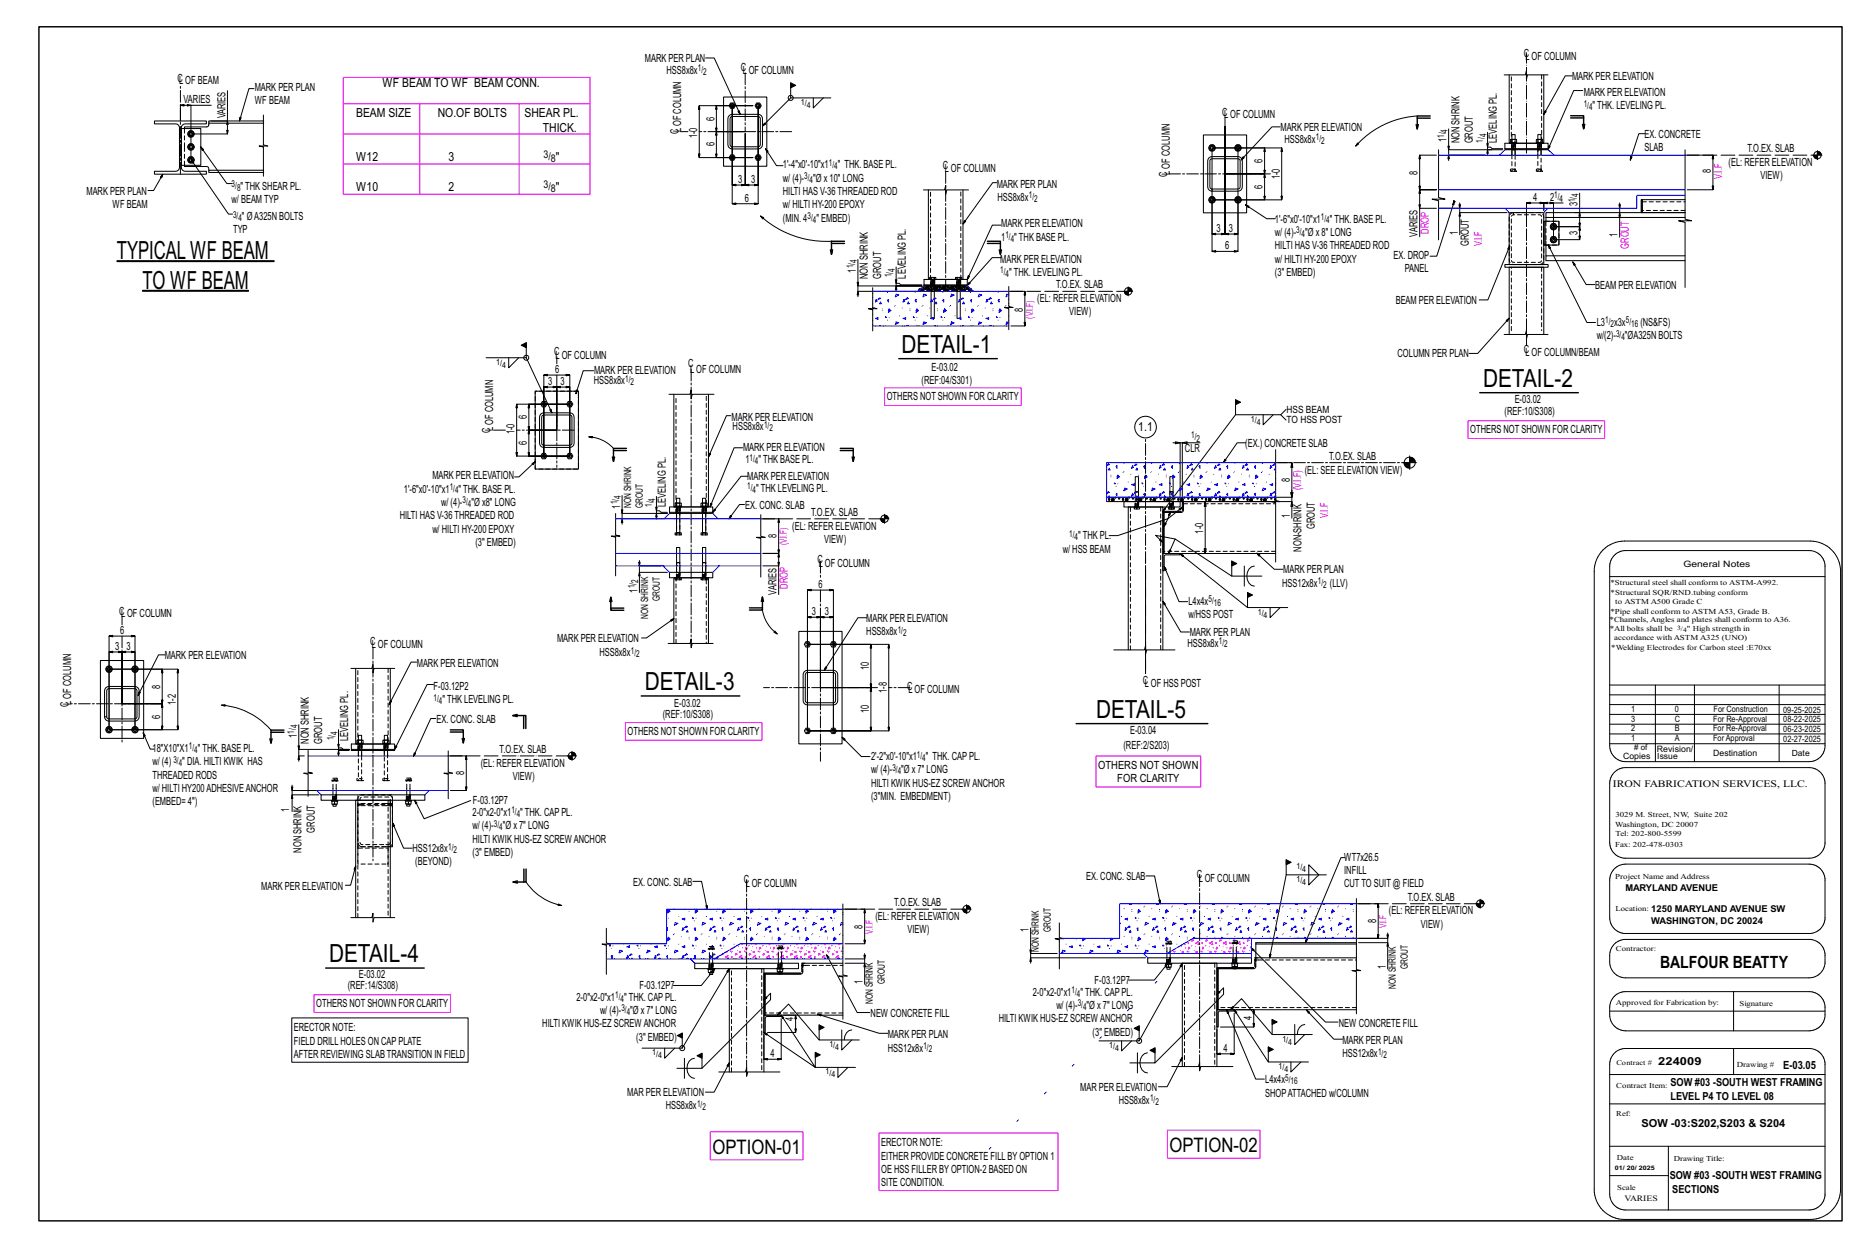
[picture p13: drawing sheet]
<svg xmlns="http://www.w3.org/2000/svg" width="914mm" height="610mm" viewBox="0 0 914 610" stroke-linecap="round" stroke-linejoin="round" font-family="sans-serif">
<defs><g id="words">
<g font-size="12.2">
<text x="57" y="127">TYPICALWF BEAM</text>
<text x="70" y="141">TO WF BEAM</text>
<text x="441" y="173">DETAIL-1</text>
<text x="726" y="189">DETAIL-2</text>
<text x="316" y="338">DETAIL-3</text>
<text x="537" y="351">DETAIL-5</text>
<text x="161" y="471">DETAIL-4</text>
</g>
<g font-size="9.8">
<text x="573" y="564">OPTION-02</text>
<text x="349" y="565">OPTION-01</text>
</g>
<text font-size="8.3" x="813" y="473">BALFOUR BEATTY</text>
<g font-size="6.1">
<text x="187" y="43">WF BEAM TO WF BEAM CONN.</text>
<text x="174" y="57">BEAM SIZE</text>
<text x="214" y="57">NO.OF BOLTS</text>
<text x="257" y="57">SHEAR PL.</text>
<text x="266" y="64">THICK.</text>
<text x="174" y="79">W12</text>
<text x="219" y="79">3</text>
<text x="272" y="79">&quot;</text>
<text x="174" y="93">W10</text>
<text x="219" y="93">2</text>
<text x="272" y="93">&quot;</text>
<text x="557" y="211">1.1</text>
</g>
<g font-size="5.5">
<text x="746" y="28">CL</text>
<text x="750" y="29">OF COLUMN</text>
<text x="316" y="30">MARK PER PLAN</text>
<text x="363" y="35">C</text>
<text x="87" y="40">CLOF BEAM</text>
<text x="326" y="36">HSS8x8x</text>
<text x="364" y="36">L</text>
<text x="367" y="36">OF COLUMN</text>
<text x="770" y="39">MARK PER ELEVATION</text>
<text x="125" y="45">MARK PER PLAN</text>
<text x="775" y="47">MARK PER ELEVATION</text>
<text x="90" y="51">VARIES</text>
<text x="125" y="51">WF BEAM</text>
<text x="780" y="54">&quot; THK. LEVELING PL.</text>
<text x="110" y="58" transform="rotate(-90 110 58)">VARIES</text>
<text x="350" y="59" transform="rotate(-90 350 59)">6</text>
<text x="598" y="57">CL</text>
<text x="602" y="58">OF COLUMN</text>
<text x="332" y="66" transform="rotate(-90 332 66)">CLOF COLUMN</text>
<text x="627" y="64">MARK PER ELEVATION</text>
<text x="341" y="68" transform="rotate(-90 341 68)">1-0</text>
<text x="350" y="72" transform="rotate(-90 350 72)">6</text>
<text x="629" y="70">HSS8x8x</text>
<text x="708" y="69" transform="rotate(-90 708 69)">1</text>
<text x="714" y="70" transform="rotate(-90 714 70)">NON SHRINK</text>
<text x="721" y="70" transform="rotate(-90 721 70)">GROUT</text>
<text x="733" y="70" transform="rotate(-90 733 70)">LEVELING PL.</text>
<text x="805" y="67">EX. CONCRETE</text>
<text x="805" y="74">SLAB</text>
<text x="855" y="75">T.O.EX. SLAB</text>
<text x="383" y="82">1'-4&quot;x0'-10&quot;x1</text>
<text x="410" y="82">&quot; THK. BASE PL.</text>
<text x="462" y="83">CL</text>
<text x="465" y="84">OF COLUMN</text>
<text x="573" y="83" transform="rotate(-90 573 83)">OF COLUMN</text>
<text x="618" y="80" transform="rotate(-90 618 80)">6</text>
<text x="846" y="81">(EL: REFER ELEVATION</text>
<text x="361" y="90">3</text>
<text x="368" y="90">3</text>
<text x="383" y="89">w/ (4)-</text>
<text x="398" y="89">&quot;Ø x 10&quot; LONG</text>
<text x="571" y="86" transform="rotate(-90 571 86)">CL</text>
<text x="626" y="88" transform="rotate(-90 626 88)">1-0</text>
<text x="694" y="85" transform="rotate(-90 694 85)">8</text>
<text x="838" y="85" transform="rotate(-90 838 85)">8</text>
<text x="862" y="88">VIEW)</text>
<text x="42" y="95">MARK PER PLAN</text>
<text x="118" y="93">&quot; THK SHEAR PL.</text>
<text x="383" y="95">HILTI HAS V-36 THREADED ROD</text>
<text x="488" y="92">MARK PER PLAN</text>
<text x="618" y="92" transform="rotate(-90 618 92)">6</text>
<text x="55" y="102">WF BEAM</text>
<text x="113" y="99">w/ BEAMTYP</text>
<text x="365" y="99">6</text>
<text x="383" y="102">w/ HILTI HY-200 EPOXY</text>
<text x="488" y="98">HSS8x8x</text>
<text x="750" y="98">4</text>
<text x="759" y="98">2</text>
<text x="772" y="101" transform="rotate(-90 772 101)">3</text>
<text x="118" y="108">&quot; ØA325N BOLTS</text>
<text x="383" y="108">(MIN. 4</text>
<text x="400" y="108">&quot; EMBED)</text>
<text x="490" y="111">MARK PER ELEVATION</text>
<text x="595" y="114">3</text>
<text x="602" y="114">3</text>
<text x="624" y="109">1'-6&quot;x0'-10&quot;x1</text>
<text x="651" y="109">&quot; THK. BASE PL.</text>
<text x="114" y="114">TYP</text>
<text x="490" y="118">1</text>
<text x="497" y="118">&quot; THK BASE PL.</text>
<text x="624" y="115">w/ (4)-</text>
<text x="639" y="115">&quot;Ø x 8&quot; LONG</text>
<text x="694" y="116" transform="rotate(-90 694 116)">VARIES</text>
<text x="714" y="115" transform="rotate(-90 714 115)">1</text>
<text x="772" y="115" transform="rotate(-90 772 115)">3</text>
<text x="792" y="116" transform="rotate(-90 792 116)">1</text>
<text x="600" y="122">6</text>
<text x="624" y="122">HILTI HAS V-36 THREADED ROD</text>
<text x="719" y="120" transform="rotate(-90 719 120)">GROUT</text>
<text x="490" y="129">MARK PER ELEVATION</text>
<text x="624" y="128">w/ HILTI HY-200 EPOXY</text>
<text x="682" y="127">EX. DROP</text>
<text x="419" y="133" transform="rotate(-90 419 133)">1</text>
<text x="425" y="137" transform="rotate(-90 425 137)">NON SHRINK</text>
<text x="431" y="137" transform="rotate(-90 431 137)">GROUT</text>
<text x="443" y="136" transform="rotate(-90 443 136)">LEVELING PL.</text>
<text x="494" y="135">&quot; THK. LEVELING PL.</text>
<text x="624" y="135">(3&quot; EMBED)</text>
<text x="688" y="133">PANEL</text>
<text x="517" y="141">T.O.EX. SLAB</text>
<text x="781" y="141">BEAM PER ELEVATION</text>
<text x="508" y="148">(EL: REFER ELEVATION</text>
<text x="683" y="149">BEAM PER ELEVATION</text>
<text x="501" y="152" transform="rotate(-90 501 152)">8</text>
<text x="523" y="154">VIEW)</text>
<text x="782" y="159">L3</text>
<text x="790" y="159">x3x</text>
<text x="803" y="159">(NS&amp;FS)</text>
<text x="782" y="166">w/(2)-</text>
<text x="795" y="166">&quot;ØA325N BOLTS</text>
<text x="271" y="174">C</text>
<text x="746" y="173">CLOF COLUMN/BEAM</text>
<text x="272" y="176">L</text>
<text x="275" y="176">OF COLUMN</text>
<text x="337" y="180">C</text>
<text x="684" y="175">COLUMN PER PLAN</text>
<text x="272" y="183">6</text>
<text x="291" y="183">MARK PER ELEVATION</text>
<text x="338" y="183">L</text>
<text x="341" y="183">OF COLUMN</text>
<text x="456" y="181">E-03.02</text>
<text x="268" y="188">3</text>
<text x="274" y="188">3</text>
<text x="291" y="188">HSS8x8x</text>
<text x="451" y="188">(REF:04/S301)</text>
<text x="434" y="196">OTHERS NOT SHOWN FOR CLARITY</text>
<text x="741" y="197">E-03.02</text>
<text x="736" y="203">(REF:10/S308)</text>
<text x="258" y="205" transform="rotate(-90 258 205)">6</text>
<text x="358" y="206">MARK PER ELEVATION</text>
<text x="240" y="212" transform="rotate(-90 240 212)">CLOF COLUMN</text>
<text x="252" y="213" transform="rotate(-90 252 213)">1-0</text>
<text x="359" y="210">HSS8x8x</text>
<text x="720" y="212">OTHERS NOT SHOWN FOR CLARITY</text>
<text x="258" y="218" transform="rotate(-90 258 218)">6</text>
<text x="364" y="221">MARK PER ELEVATION</text>
<text x="580" y="221">CLR</text>
<text x="610" y="218">(EX.) CONCRETE SLAB</text>
<text x="365" y="227">1</text>
<text x="371" y="227">&quot; THK BASE PL.</text>
<text x="651" y="225">T.O.EX. SLAB</text>
<text x="639" y="232">(EL: SEE ELEVATION VIEW)</text>
<text x="212" y="234">MARK PER ELEVATION</text>
<text x="366" y="235">MARK PER ELEVATION</text>
<text x="631" y="236" transform="rotate(-90 631 236)">8</text>
<text x="198" y="241">1'-6&quot;x0'-10&quot;x1</text>
<text x="224" y="241">&quot; THK. BASE PL.</text>
<text x="370" y="241">&quot; THK LEVELING PL.</text>
<text x="216" y="248">w/ (4)-</text>
<text x="231" y="248">&quot;Ø x8&quot; LONG</text>
<text x="304" y="249" transform="rotate(-90 304 249)">1</text>
<text x="326" y="248" transform="rotate(-90 326 248)">LEVELING PL.</text>
<text x="365" y="249">EX. CONC. SLAB</text>
<text x="196" y="254">HILTI HAS V-36 THREADED ROD</text>
<text x="397" y="253">T.O.EX. SLAB</text>
<text x="631" y="254" transform="rotate(-90 631 254)">1</text>
<text x="212" y="261">w/ HILTI HY-200 EPOXY</text>
<text x="380" y="263" transform="rotate(-90 380 263)">8</text>
<text x="388" y="259">(EL: REFER ELEVATION</text>
<text x="528" y="264">&quot; THK PL.</text>
<text x="589" y="261" transform="rotate(-90 589 261)">1-0</text>
<text x="644" y="259" transform="rotate(-90 644 259)">GROUT</text>
<text x="233" y="267">(3&quot; EMBED)</text>
<text x="403" y="266">VIEW)</text>
<text x="637" y="270" transform="rotate(-90 637 270)">NON-SHRINK</text>
<text x="400" y="276">C</text>
<text x="520" y="270">w/ HSS BEAM</text>
<text x="401" y="277">L</text>
<text x="404" y="277">OF COLUMN</text>
<text x="628" y="280">MARK PER PLAN</text>
<text x="401" y="288">6</text>
<text x="628" y="287">HSS12x8x</text>
<text x="651" y="287">(LLV)</text>
<text x="312" y="290" transform="rotate(-90 312 290)">1</text>
<text x="380" y="291" transform="rotate(-90 380 291)">VARIES</text>
<text x="582" y="296">L4x4x</text>
<text x="58" y="301">CL</text>
<text x="62" y="302">OF COLUMN</text>
<text x="397" y="301">3</text>
<text x="404" y="301">3</text>
<text x="424" y="304">MARK PER ELEVATION</text>
<text x="582" y="302">w/HSS POST</text>
<text x="59" y="310">6</text>
<text x="424" y="311">HSS8x8x</text>
<text x="582" y="311">MARK PER PLAN</text>
<text x="56" y="318">3</text>
<text x="62" y="318">3</text>
<text x="181" y="316">CL</text>
<text x="185" y="317">OF COLUMN</text>
<text x="273" y="314">MARK PER ELEVATION</text>
<text x="581" y="316">HSS8x8x</text>
<text x="81" y="322">MARK PER ELEVATION</text>
<text x="293" y="321">HSS8x8x</text>
<text x="204" y="326">MARK PER ELEVATION</text>
<text x="425" y="328" transform="rotate(-90 425 328)">10</text>
<text x="559" y="335">C</text>
<text x="35" y="342" transform="rotate(-90 35 342)">OF COLUMN</text>
<text x="78" y="337" transform="rotate(-90 78 337)">8</text>
<text x="212" y="338">F-03.12P2</text>
<text x="434" y="339" transform="rotate(-90 434 339)">1-8</text>
<text x="444" y="337">C</text>
<text x="445" y="339">LOF COLUMN</text>
<text x="560" y="336">LOF HSS POST</text>
<text x="34" y="346" transform="rotate(-90 34 346)">CL</text>
<text x="86" y="345" transform="rotate(-90 86 345)">1-2</text>
<text x="217" y="344">&quot; THK LEVELING PL.</text>
<text x="330" y="346">E-03.02</text>
<text x="78" y="352" transform="rotate(-90 78 352)">6</text>
<text x="214" y="354">EX. CONC. SLAB</text>
<text x="324" y="351">(REF:10/S308)</text>
<text x="425" y="349" transform="rotate(-90 425 349)">10</text>
<text x="307" y="360">OTHERS NOT SHOWN FOR CLARITY</text>
<text x="553" y="359">E-03.04</text>
<text x="145" y="361" transform="rotate(-90 145 361)">1</text>
<text x="151" y="364" transform="rotate(-90 151 364)">NON SHRINK</text>
<text x="158" y="364" transform="rotate(-90 158 364)">GROUT</text>
<text x="170" y="363" transform="rotate(-90 170 363)">LEVELING PL.</text>
<text x="75" y="368">18&quot;X10&quot;X1</text>
<text x="97" y="368">&quot; THK. BASE PL.</text>
<text x="245" y="369">T.O.EX. SLAB</text>
<text x="426" y="372">2'-2&quot;x0'-10&quot;x1</text>
<text x="453" y="372">&quot; THK. CAPPL.</text>
<text x="550" y="366">(REF:2/S203)</text>
<text x="75" y="374">w/ (4)</text>
<text x="89" y="374">&quot; DIA. HILTI KWIK HAS</text>
<text x="235" y="375">(EL: REFER ELEVATION</text>
<text x="538" y="376">OTHERS NOT SHOWN</text>
<text x="75" y="381">THREADED RODS</text>
<text x="227" y="379" transform="rotate(-90 227 379)">8</text>
<text x="251" y="382">VIEW)</text>
<text x="426" y="378">w/ (4)-</text>
<text x="441" y="378">&quot;Ø x 7&quot; LONG</text>
<text x="547" y="383">FOR CLARITY</text>
<text x="75" y="387">w/ HILTI HY200ADHESIVEANCHOR</text>
<text x="426" y="385">HILTI KWIK HUS-EZ SCREW ANCHOR</text>
<text x="75" y="394">(EMBED= 4&quot;)</text>
<text x="231" y="393">F-03.12P7</text>
<text x="426" y="391">(3&quot;MIN. EMBEDMENT)</text>
<text x="142" y="397" transform="rotate(-90 142 397)">1</text>
<text x="231" y="399">2-0&quot;x2-0&quot;x1</text>
<text x="255" y="399">&quot; THK. CAPPL.</text>
<text x="154" y="407" transform="rotate(-90 154 407)">GROUT</text>
<text x="231" y="406">w/ (4)-</text>
<text x="246" y="406">&quot;Ø x 7&quot; LONG</text>
<text x="231" y="412">HILTI KWIK HUS-EZ SCREW ANCHOR</text>
<text x="148" y="417" transform="rotate(-90 148 417)">NON SHRINK</text>
<text x="202" y="417">HSS12x8x</text>
<text x="231" y="419">(3&quot; EMBED)</text>
<text x="203" y="423">(BEYOND)</text>
<text x="658" y="421">WT7x26.5</text>
<text x="532" y="431">EX. CONC. SLAB</text>
<text x="586" y="429">C</text>
<text x="587" y="431">L</text>
<text x="590" y="431">OF COLUMN</text>
<text x="658" y="428">INFILL</text>
<text x="128" y="435">MARK PER ELEVATION</text>
<text x="310" y="433">EX. CONC. SLAB</text>
<text x="364" y="432">C</text>
<text x="365" y="434">L</text>
<text x="368" y="434">OF COLUMN</text>
<text x="658" y="434">CUTTO SUIT @ FIELD</text>
<text x="438" y="443">T.O.EX. SLAB</text>
<text x="689" y="441">T.O.EX. SLAB</text>
<text x="680" y="447">(EL: REFER ELEVATION</text>
<text x="422" y="454" transform="rotate(-90 422 454)">8</text>
<text x="429" y="450">(EL: REFER ELEVATION</text>
<text x="674" y="452" transform="rotate(-90 674 452)">8</text>
<text x="696" y="454">VIEW)</text>
<text x="444" y="457">VIEW)</text>
<text x="504" y="456" transform="rotate(-90 504 456)">1</text>
<text x="176" y="479">E-03.02</text>
<text x="678" y="474" transform="rotate(-90 678 474)">1</text>
<text x="170" y="484">(REF:14/S308)</text>
<text x="313" y="484">F-03.12P7</text>
<text x="422" y="482" transform="rotate(-90 422 482)">1</text>
<text x="536" y="481">F-03.12P7</text>
<text x="282" y="490">2-0&quot;x2-0&quot;x1</text>
<text x="306" y="490">&quot; THK. CAPPL.</text>
<text x="506" y="487">2-0&quot;x2-0&quot;x1</text>
<text x="529" y="487">&quot; THK. CAPPL.</text>
<text x="155" y="493">OTHERS NOT SHOWN FOR CLARITY</text>
<text x="294" y="496">w/ (4)-</text>
<text x="309" y="496">&quot;Ø x 7&quot; LONG</text>
<text x="426" y="498">NEW CONCRETE FILL</text>
<text x="517" y="494">w/ (4)-</text>
<text x="532" y="494">&quot;Ø x 7&quot; LONG</text>
<text x="265" y="503">HILTI KWIK HUS-EZ SCREW ANCHOR</text>
<text x="388" y="500" transform="rotate(-90 388 500)">4</text>
<text x="489" y="500">HILTI KWIK HUS-EZ SCREW ANCHOR</text>
<text x="613" y="499" transform="rotate(-90 613 499)">4</text>
<text x="655" y="502">NEW CONCRETE FILL</text>
<text x="144" y="505">ERECTOR NOTE:</text>
<text x="311" y="509">(3&quot; EMBED)</text>
<text x="435" y="508">MARK PER PLAN</text>
<text x="535" y="507">(3&quot; EMBED)</text>
<text x="144" y="511">FIELD DRILLHOLES ON CAPPLATE</text>
<text x="435" y="514">HSS12x8x</text>
<text x="599" y="515">4</text>
<text x="657" y="511">MARK PER PLAN</text>
<text x="144" y="518">AFTER REVIEWING SLABTRANSITION IN FIELD</text>
<text x="377" y="517">4</text>
<text x="657" y="517">HSS12x8x</text>
<text x="873" y="523">E-03.05</text>
<text x="529" y="534">MAR PER ELEVATION</text>
<text x="619" y="530">L4x4x</text>
<text x="307" y="536">MAR PER ELEVATION</text>
<text x="619" y="537">SHOPATTACHED w/COLUMN</text>
<text x="326" y="543">HSS8x8x</text>
<text x="548" y="540">HSS8x8x</text>
<text x="431" y="561">ERECTOR NOTE:</text>
<text x="431" y="567">EITHER PROVIDE CONCRETE FILLBYOPTION 1</text>
<text x="431" y="574">OE HSS FILLER BYOPTION-2 BASED ON</text>
<text x="431" y="580">SITE CONDITION.</text>
</g>
<g font-size="5.5" fill="#f0f">
<text x="843" y="88" transform="rotate(-90 843 88)">V.I.F</text>
<text x="699" y="114" transform="rotate(-90 699 114)">DROP</text>
<text x="726" y="120" transform="rotate(-90 726 120)">V.I.F</text>
<text x="797" y="122" transform="rotate(-90 797 122)">GROUT</text>
<text x="637" y="240" transform="rotate(-90 637 240)">(V.I.F)</text>
<text x="650" y="253" transform="rotate(-90 650 253)">V.I.F</text>
<text x="386" y="288" transform="rotate(-90 386 288)">DROP</text>
</g>
<g font-size="5.4">
<text x="812" y="521">224009</text>
<text x="818" y="531">SOW #03 -SOUTH WEST FRAMING</text>
<text x="818" y="538">LEVEL P4 TO LEVEL 08</text>
<text x="804" y="551">SOW -03:S202,S203 &amp; S204</text>
<text x="817" y="577">SOW #03 -SOUTH WEST FRAMING</text>
<text x="819" y="584">SECTIONS</text>
</g>
<g font-size="5.2">
<text x="266" y="77">3/</text>
<text x="270" y="79">8</text>
<text x="266" y="92">3/</text>
<text x="270" y="94">8</text>
</g>
<g font-size="4.9" fill="#f0f">
<text x="506" y="156" transform="rotate(-90 506 156)">(V.I.F)</text>
<text x="385" y="267" transform="rotate(-90 385 267)">(V.I.F)</text>
<text x="679" y="454" transform="rotate(-90 679 454)">V.I.F</text>
<text x="427" y="457" transform="rotate(-90 427 457)">V.I.F</text>
</g>
<g font-size="4.9">
<text x="630" y="202">HSS BEAM</text>
<text x="630" y="207">TO HSS POST</text>
<text x="309" y="249" transform="rotate(-90 309 249)">NON SHRINK</text>
<text x="315" y="249" transform="rotate(-90 315 249)">GROUT</text>
<text x="323" y="294" transform="rotate(-90 323 294)">GROUT</text>
<text x="317" y="303" transform="rotate(-90 317 303)">NON SHRINK</text>
<text x="790" y="385">IRON FABRICATION SERVICES, LLC.</text>
<text x="514" y="456" transform="rotate(-90 514 456)">GROUT</text>
<text x="509" y="466" transform="rotate(-90 509 466)">NON SHRINK</text>
<text x="689" y="474" transform="rotate(-90 689 474)">GROUT</text>
<text x="433" y="482" transform="rotate(-90 433 482)">GROUT</text>
<text x="683" y="484" transform="rotate(-90 683 484)">NON SHRINK</text>
<text x="427" y="491" transform="rotate(-90 427 491)">NON SHRINK</text>
</g>
<g font-size="4.7">
<text x="342" y="35">1/</text>
<text x="344" y="37">2</text>
<text x="775" y="52">1/</text>
<text x="778" y="54">4</text>
<text x="709" y="65" transform="rotate(-90 709 65)">4</text>
<text x="644" y="69">1/</text>
<text x="647" y="70">2</text>
<text x="707" y="67" transform="rotate(-90 707 67)">1/</text>
<text x="726" y="70" transform="rotate(-90 726 70)">1/</text>
<text x="728" y="67" transform="rotate(-90 728 67)">4</text>
<text x="406" y="81">1/</text>
<text x="408" y="83">4</text>
<text x="394" y="88">3/</text>
<text x="396" y="89">4</text>
<text x="113" y="92">3/</text>
<text x="116" y="93">8</text>
<text x="504" y="97">1/</text>
<text x="506" y="99">2</text>
<text x="761" y="97">1/</text>
<text x="763" y="99">4</text>
<text x="771" y="99" transform="rotate(-90 771 99)">1/</text>
<text x="773" y="96" transform="rotate(-90 773 96)">4</text>
<text x="114" y="106">3/</text>
<text x="395" y="107">3/</text>
<text x="647" y="108">1/</text>
<text x="117" y="108">4</text>
<text x="398" y="109">4</text>
<text x="649" y="109">4</text>
<text x="492" y="117">1/</text>
<text x="495" y="118">4</text>
<text x="635" y="114">3/</text>
<text x="637" y="116">4</text>
<text x="418" y="131" transform="rotate(-90 418 131)">1/</text>
<text x="419" y="129" transform="rotate(-90 419 129)">4</text>
<text x="436" y="136" transform="rotate(-90 436 136)">1/</text>
<text x="438" y="133" transform="rotate(-90 438 133)">4</text>
<text x="490" y="134">1/</text>
<text x="492" y="135">4</text>
<text x="786" y="158">1/</text>
<text x="788" y="160">2</text>
<text x="796" y="158">5/</text>
<text x="798" y="160">16</text>
<text x="791" y="165">3/</text>
<text x="794" y="166">4</text>
<text x="306" y="187">1/</text>
<text x="309" y="188">2</text>
<text x="374" y="209">1/</text>
<text x="377" y="211">2</text>
<text x="583" y="214">1/</text>
<text x="586" y="216">2</text>
<text x="367" y="225">1/</text>
<text x="370" y="227">4</text>
<text x="220" y="240">1/</text>
<text x="366" y="239">1/</text>
<text x="223" y="241">4</text>
<text x="304" y="244" transform="rotate(-90 304 244)">4</text>
<text x="321" y="245" transform="rotate(-90 321 245)">4</text>
<text x="368" y="241">4</text>
<text x="226" y="246">3/</text>
<text x="229" y="248">4</text>
<text x="302" y="247" transform="rotate(-90 302 247)">1/</text>
<text x="319" y="248" transform="rotate(-90 319 248)">1/</text>
<text x="523" y="263">1/</text>
<text x="526" y="264">4</text>
<text x="311" y="288" transform="rotate(-90 311 288)">1/</text>
<text x="312" y="285" transform="rotate(-90 312 285)">2</text>
<text x="645" y="286">1/</text>
<text x="648" y="288">2</text>
<text x="592" y="295">5/</text>
<text x="594" y="296">16</text>
<text x="439" y="309">1/</text>
<text x="442" y="311">2</text>
<text x="597" y="315">1/</text>
<text x="599" y="317">2</text>
<text x="309" y="320">1/</text>
<text x="311" y="322">2</text>
<text x="212" y="343">1/</text>
<text x="215" y="344">4</text>
<text x="144" y="359" transform="rotate(-90 144 359)">1/</text>
<text x="146" y="356" transform="rotate(-90 146 356)">4</text>
<text x="165" y="359" transform="rotate(-90 165 359)">4</text>
<text x="163" y="362" transform="rotate(-90 163 362)">1/</text>
<text x="92" y="367">1/</text>
<text x="95" y="368">4</text>
<text x="449" y="371">1/</text>
<text x="85" y="373">3/</text>
<text x="87" y="375">4</text>
<text x="437" y="377">3/</text>
<text x="451" y="372">4</text>
<text x="439" y="379">4</text>
<text x="250" y="398">1/</text>
<text x="253" y="400">4</text>
<text x="242" y="404">3/</text>
<text x="244" y="406">4</text>
<text x="219" y="416">1/</text>
<text x="222" y="417">2</text>
<text x="525" y="486">1/</text>
<text x="301" y="488">1/</text>
<text x="304" y="490">4</text>
<text x="527" y="488">4</text>
<text x="304" y="495">3/</text>
<text x="307" y="497">4</text>
<text x="528" y="492">3/</text>
<text x="530" y="494">4</text>
<text x="452" y="513">1/</text>
<text x="455" y="515">2</text>
<text x="675" y="516">1/</text>
<text x="677" y="518">2</text>
<text x="629" y="529">5/</text>
<text x="632" y="531">16</text>
<text x="563" y="539">1/</text>
<text x="341" y="541">1/</text>
<text x="344" y="543">2</text>
<text x="566" y="540">2</text>
</g>
<g font-size="4.6">
<text x="796" y="436">MARYLAND AVENUE</text>
<text x="808" y="446">1250 MARYLAND AVENUE SW</text>
<text x="808" y="452">WASHINGTON, DC 20024</text>
</g>
<g font-size="4.3">
<text x="824" y="278">General Notes</text>
<text x="798" y="353">3</text>
<text x="798" y="348">1</text>
<text x="820" y="353">C</text>
<text x="820" y="348">0</text>
<text x="839" y="353">For Re-Approval</text>
<text x="839" y="348">For Construction</text>
<text x="873" y="349">09-25-2025</text>
<text x="873" y="353">08-22-2025</text>
<text x="798" y="358">2</text>
<text x="820" y="358">B</text>
<text x="839" y="358">For Re-Approval</text>
<text x="873" y="358">06-23-2025</text>
<text x="798" y="363">1</text>
<text x="820" y="363">A</text>
<text x="839" y="363">For Approval</text>
<text x="873" y="363">02-27-2025</text>
<text x="795" y="372">Copies</text>
<text x="811" y="368">Revision/</text>
<text x="839" y="370">Destination</text>
</g>
<g font-size="4.2">
<text x="392" y="51">1/</text>
<text x="395" y="53">4</text>
<text x="243" y="178">1/</text>
<text x="246" y="180">4</text>
<text x="612" y="206">1/</text>
<text x="615" y="208">4</text>
<text x="616" y="301">1/</text>
<text x="619" y="302">4</text>
<text x="811" y="371">Issue</text>
<text x="877" y="370">Date</text>
<text x="635" y="425">1/</text>
<text x="635" y="431">1/</text>
<text x="637" y="426">4</text>
<text x="637" y="433">4</text>
<text x="628" y="510">1/</text>
<text x="406" y="512">1/</text>
<text x="409" y="514">4</text>
<text x="543" y="513">1/</text>
<text x="546" y="514">4</text>
<text x="631" y="511">4</text>
<text x="319" y="516">1/</text>
<text x="322" y="518">4</text>
<text x="404" y="526">1/</text>
<text x="407" y="527">4</text>
<text x="626" y="523">1/</text>
<text x="629" y="524">4</text>
</g>
<text font-size="4" x="795" y="588">VARIES</text>
<text font-size="3.9" x="800" y="367"># of</text>
<g font-size="3.7">
<text x="788" y="286">*Structural steel shall conform to ASTM-A992.</text>
<text x="788" y="291">*Structural SQR/RND.tubing conform</text>
<text x="791" y="296">to ASTM A500 Grade C</text>
<text x="788" y="304">*Channels, Angles and plates shall conform to A36.</text>
<text x="788" y="300">*Pipe shall conform to ASTM A53, Grade B.</text>
<text x="788" y="309">*All bolts shall be</text>
<text x="826" y="309">&quot; High strength in</text>
<text x="790" y="313">accordance with ASTM A325 (UNO)</text>
<text x="789" y="318">*Welding Electrodes for Carbon steel :E70xx</text>
<text x="791" y="400">3029 M. Street, NW, Suite 202</text>
<text x="791" y="405">Washington, DC 20007</text>
<text x="791" y="409">Tel: 202-800-5599</text>
<text x="791" y="414">Fax: 202-478-0303</text>
<text x="791" y="430">Project Name and Address</text>
<text x="791" y="446">Location:</text>
<text x="791" y="465">Contractor:</text>
<text x="791" y="492">Approved for Fabrication by:</text>
<text x="852" y="492">Signature</text>
<text x="850" y="522">Drawing #</text>
<text x="791" y="532">Contract Item:</text>
<text x="791" y="567">Date</text>
<text x="819" y="568">Drawing Title:</text>
<text x="792" y="582">Scale</text>
</g>
<text font-size="3.6" x="791" y="546">Ref:</text>
<text font-size="3.5" x="791" y="521">Contract #</text>
<g font-size="3.2">
<text x="821" y="308">3/</text>
<text x="824" y="309">4</text>
</g>
<text font-size="3" x="791" y="572">01/ 20/ 2025</text>
</g></defs>
<g fill="none" stroke="#000" stroke-width=".49">
<path d="M345 28h5l12 28M736 37h11v-2v4l1-2h10M770 37h-4l-10 19M92 51l1 1h-1zM93 52h-5l2-1v1h-2v7M103 52h-10v26M111 59l1 2h-1zM111 44v15h-8M111 59v7v-2h1l-1 2h-18M124 43h-2l-5 16M129 56v15h2h-4l2 1v14M342 52l1 1h-1v-1h27h-18l-1 1h1v-1v12l-1-1h1v1h14h-14v13l-1-2h1v2h18h-27z"/>
<path d="M358 50h1l1 2-1 1h-1l-1-1zM358 52v39h2v-1l-2 1h7h-2v-1l2 1v-26v26h6h-2v-1l2 1v-39v48h-13l2-1v1h-2zM370 50h2l1 2-1 1h-2v-1zM387 41v7h20M387 48l-14 14M398 48v5l5-5M694 57a44 44 0 0 0-30 14M775 44h-5l-12 29M93 64h1l1 2-1 1h-1l-1-1zM93 71h1l1 1-1 1h-1l-1-1zM93 77h1l1 1-1 2h-1l-1-2zM94 78l18 27h2"/>
<path d="M98 72l13 18h3M358 76h1l1 1-1 1h-1l-1-1zM358 72v1M370 76h2l1 1-1 1h-2v-1zM375 73l5 8h3M593 71h1l1 1-1 2h-1l-1-2zM593 72h26v2v-2v13v-2v2h-19h19v13v-2v2h-26M605 71h2l1 1-1 2h-2l-1-2zM606 72v43h-6l1-1v1h-1v-53v53h-7l2-1v1h-2v-43h34v26v-2h1l-1 2h-34v25h13h-2h2v-25M627 62h-4l-15 16M665 70l-1 1zM703 76h-8v17v-2v2h8h-8v9"/>
<path d="M704 73v24h3h-6l3 1v19M709 72v1zM709 76v2zM709 63v10h21M709 73v6M709 76h18M728 70h1l-1 2zM728 73l1 2h-1zM728 65v7h2v1h6M728 72v4M728 73h8M739 70h3z"/>
<path d="M739 70v-2h1v2M740 68v-2h2v2v2M740 73v3M740 68h2v2M742 73v3M752 70h3zM752 70v-2h1v2M753 73v3M754 70v-2h-1v-2h1v2h1v2M754 73v3M805 65h-3l-4 13M825 73v34l3 1h-6l3 1v32"/>
<path d="M826 76h12v2h1l-1-2v17v-2h1l-1 2h-12M887 76h5M890 74v4M80 85l-5 8h-3M452 93h10l1-2v4v-2h11M488 89h-2l-15 21M593 96h1l1 2-1 1h-1l-1-1zM605 96h2l1 2-1 1h-2l-1-1zM711 98h1M712 98l-9 27h-3M712 98v1M715 99v5"/>
<path d="M759 99h1l-1 1zM760 99h-4h1v1l-1-1v4v-4h-9h2v1l-2-1v12M765 99h-5v18h13v-6l1 2h-1v-2h-13h13v-7M773 95v9h-2M793 99v5M372 106l2 1h-1zM372 106a48 48 0 0 0 35 12M490 110h-4l-13 27M610 100l10 7h4M695 100v2zM703 102h-8v14M704 102h11"/>
<path d="M714 100h1v2zM715 104v2h-1zM738 104h-23v11M758 120l19 38h4M760 110h1l1 1-1 1h-1l-1-1zM760 116h1l1 1-1 2h-1l-1-2zM773 104l1 2h-1zM792 100h1v2zM793 104v12M793 102h.1M793 104v2h-1zM420 138v2z"/>
<path d="M420 127v13h31h-12M420 140v5M438 137h1v2zM439 140v2h-1zM439 131v8h1h1h10M439 139v4M455 136h1v1h-1zM456 140v16h1v-13h-1M456 136h1v1h1v-1h-1M456 137h1M457 140v3M468 136h1v1h-1z"/>
<path d="M468 140v16h2v-13h-2M469 136h1v1h1v-1h-1M469 137h1M470 140v3M490 126h-4l-13 14M739 120l-11 27h-4M770 128l6 11h5M420 143v1zM420 143h29M427 141v10h2h-4l2 1v10M494 140v10h2h-4l2 1v10M495 143h7l-1 1h1v-1v16l-1-1h1v1h-7"/>
<path d="M550 143h4M552 140v5M739 156l-16 17h-4M249 175v5l5-5M258 168v7h-20M258 175l12 27M736 164h11v-2v4l1-2h10M253 198v1v-1h26h-20l-1 1h1v-1v12l-1-1h1v1h14h-14v13l-1-2h1v2h20h-26zM265 196h2l1 2-1 1h-2v-1zM266 183h13l-2 1v-1h2v40v-34h-2v1l2-1h-6h1v1l-1-1v21v-21h-7h2v1l-2-1v34zM278 196h2v2v1h-2l-1-1zM291 181h-5l-4 12"/>
<path d="M327 193h11v-2v4l1-2h11M605 196v7h22l3-3M288 214h2zM288 214a17 17 0 0 1 12 5M358 203h-2l-9 21M364 219h-5l-11 29M574 217h5M575 216l3 1h-3zM578 217v27M579 217l2-1v1zM587 217h-8v27M605 203l-36 47"/>
<path d="M610 217h-4l-7 9M618 203v5l5-5M627 203l3 3M262 226l-8 7h-2M265 222h2l1 1-1 1h-2v-1zM278 222h2v1v1h-2l-1-1zM366 233h-3l-14 18M624 220v25h3h-5l2 1M625 226h7v3h1l-1-3v17M632 240v5M687 226h6M690 223v7"/>
<path d="M301 251v11h2h-4l2 1v19M304 249h1v2zM305 254v2h-1zM305 242v9h22h-6M305 251v5M305 254h20M321 248h1l-1 2zM321 251l1 2h-1zM321 243v7h2l1 1h3M321 250v4M330 248h4zM330 248v-2h1v2"/>
<path d="M331 251v10h2v1v-1v-10M331 248h2M333 248v-2h-2v-2h2v2v2M343 248h3zM343 248v-2h1v2M344 246v-2h1v2h1v2M344 248h1M344 251v10M344 246h1v2M345 251v10h1v1h-1v-1h-1M364 247h-2l-5 7M372 252v10l3 1h-5h2v19"/>
<path d="M373 254h8v17v-2h1l-1 2h-8h8v6M431 254h4M433 252v4M555 248v1h2v-1M556 241h1v4M557 241v-8h-1v12M558 248v1h-1M572 248v1h1v-1M573 241h1v4M573 250l-1 4-25 8h-4M574 241v-8h-1v12M575 248v1h-2"/>
<path d="M579 248l-7 6-2 4M580 245h10l-1 3h1v-3v26l-1-3h1v3h-11M624 243h8zM624 246v29M625 245h7v9M632 241h1l-1 2zM632 245l1 3h-1zM313 275v2zM313 274v6M313 277h11M330 261h1v1h-1zM331 275h2v5"/>
<path d="M331 262h2M333 275v-7h-2v12M343 261h1v1h-1zM344 275h1v5M344 262h1M345 275v-7h-1v12M373 277h8v14M381 275h1l-1 2zM570 277l7 17h4M572 271l3-7 28 18M575 264l-9-2 3 3M578 271l33 26"/>
<path d="M603 274v8h15M609 277v10M614 277a5 5 0 0 0-4 5 5 5 0 0 0 4 5M615 271l9 8h4M785 269a15 15 0 0 1 10-4h91a15 15 0 0 1 15 15v302a15 15 0 0 1-15 15h-91a15 15 0 0 1-15-15v-302a15 15 0 0 1 5-11zM790 272l3-2 3-1h90a8 8 0 0 1 7 7v89a8 8 0 0 1-7 8h-90a8 8 0 0 1-8-8v-88a8 8 0 0 1 2-5zM313 280v2zM327 280h-14v10M330 283h1v1h-1zM331 283h2v1v-1M331 284h2M343 283h1v1h-1z"/>
<path d="M344 283h1v1h1v-1h-1M344 284h1M373 298a18 18 0 0 0 7 12M395 289h13h-2v-1l2 1v69v-56h-2h2h-6h1h-1v34v-34h-7h2h-2v56zM569 294l9 15h4M611 290v7h19M622 297v5l5-5M788 282h105M53 311h13l-2 1v-1h2v46v-38h-2h2h-6h1h-1v25v-25h-7h2h-2v38h26v-13l1 2h-1v-2h-19h19v-17l1 2h-1v-2h-26h34v30v-2v2h-34zM327 315h11v-2v4l1-2h10M330 303l-14 9h-2M379 309l1 1-1-1z"/>
<path d="M394 314h2l1 1-1 2h-2v-2zM395 315h40v43v-2v2h-40h31l1-2h-1v2v-22l1 2h-1v-2h-24h24v-21l1 2h-1v-2zM407 314h2v1v2h-2l-1-2zM424 302h-4l-17 26M545 318h15l1-2v4v-2h14M53 326h1l1 1-1 2h-1l-1-2zM65 326h2l1 1-1 2h-2v-2zM81 320h-3l-10 20M172 327h10l1-2v4v-2h10M204 324h-3l-10 21M212 335h-3l-16 32M788 335h105"/>
<path d="M788 340h105M810 335v38M829 335v38M871 335v38M53 356h1l1 1-1 1h-1l-1-1zM65 356h2l1 1-1 1h-2v-1zM70 359l4 8h1M108 345h2v1zM108 345a35 35 0 0 1 25 12M146 355v12h25h-3l-1-1h-1v-9M213 352h-2l-9 18M394 356h2l1 2-1 1h-2v-1z"/>
<path d="M407 356h2v2v1h-2l-1-1zM788 350h105M788 359h105M788 345h105M788 354h105M146 365h1l-1 2zM146 370l1 2h-1zM146 367v5M146 370h3M151 367v11h2h-4l2 1v11M165 364h1v2zM166 367v2h-1z"/>
<path d="M166 366v4M166 367h5M175 364h3zM175 364v-2v2M175 367v3M177 364v-2h-2v-2h2v2h1v2M177 367v3M187 364h4zM187 364v-2h1v2M188 367v3M190 362v2M190 362v-2h-2v2h2v2"/>
<path d="M190 367v3M219 367v11h3h-5l2 1v12M220 370h8v2h1l-1-2v17v-2h1l-1 2h-8M278 370h4M280 368v4M412 361l10 9h4M788 364h105M790 378l2-2h4h90a8 8 0 0 1 7 7v30l-1 3a8 8 0 0 1-6 4h-90a8 8 0 0 1-8-8v-29l1-3zM143 385v2zM143 389v2zM143 384v5M143 387h12"/>
<path d="M156 389h-13v8M162 392l1 2h2v-2M163 392h-1h1M163 386v3M163 392h.1M165 386v3M165 392h.1M199 392v1M199 392h-1h1M199 393v1h2v-1M199 386v3M199 392h.1"/>
<path d="M201 386v3M201 392h.1M201 392v1M203 392l5 9 22-9M192 402l6 13h4M658 420h-2l-17 41M174 424l-2 9h-3M258 432a27 27 0 0 0 17 11M339 431h4l3 14M561 429h4l3 13M630 421v7h19M630 428l-9 41"/>
<path d="M641 423l5 5-5 5zM664 440v34l2 1h-4h2v21M725 440v4M790 425l3-2h3h90a8 8 0 0 1 7 7v20v2a8 8 0 0 1-7 5h-91a8 8 0 0 1-7-8v-19l1-2zM172 449h10l1-2v4v-2h10M273 442l2 1h-2zM297 454v7l2 1h-4h2v15M413 442v35l2 1h-5h3v21M414 445h9v2h1l-1-2v17v-2h1l-1 2h-9M471 445h4M473 443v4M505 454v12h12"/>
<path d="M519 452v7h2h-5l3 1v14M633 459h46M665 442h10l-1 2h1v-2v17l-1-2h1v2h-10M679 457h1l-1 2zM679 456v5M722 442h5M347 474h-1h1v3h2v-3M347 468v3M347 474h.1M349 468v3M349 474h.1M349 474h1h-1"/>
<path d="M350 474l-7 8h-13M357 474l-23 39M380 474l1 3h2v-3M381 474h-1h1M381 468v3M381 474h.1M383 468v3M383 474h.1M405 467l15 28h6M414 471h9v11M414 469h9M423 467h1l-1 2z"/>
<path d="M423 471l1 2h-1zM423 467v4M504 465h1v1zM505 469v1h-1zM505 466v5M505 469h56M571 472v2h2v-2M571 471h-1l1 1M571 466v3M571 471h.1M572 471l-7 8h-13M573 466v3"/>
<path d="M573 471h.1M573 471h1l-1 1M579 471l-21 38M603 471l1 3h1l1-3M603 471h.1M604 465v3M604 471h.1M605 465v3M605 471h.1M606 471h.1M612 464l37 36h6M665 461h14v13"/>
<path d="M679 461l1 2h-1zM790 462l2-1 3-1h91a8 8 0 0 1 7 7v4a8 8 0 0 1-7 7h-90a8 8 0 0 1-8-7v-6zM143 498h86v22h-86zM374 489l3-3v3l-33 34M381 497l5-6 15 18M382 498v20h-8h2v1l-2-1v-12M382 497l17 25-25-17M383 497h6v8v-2h1l-1 2h-13M400 496l30 10h5M596 487l3-4v3l-34 34M600 494l15 34h4M602 494l6-5 15 17"/>
<path d="M604 496v20h-8l1-1v1h-1v-12M604 494l17 26M605 494h9v8l-1-1h1v1h-17M623 499v7h19M640 494l13 14h4M788 495h105M790 487l2-1 4-1h90a8 8 0 0 1 7 7v5a8 8 0 0 1-7 7h-90a8 8 0 0 1-8-7v-4a8 8 0 0 1 2-6zM849 485v19M325 513v5l5-5M334 505v8h-20M335 518v10M340 518a5 5 0 0 0-4 5 5 5 0 0 0 4 5"/>
<path d="M344 515v8h-13M399 515v7h20M401 501v8h20M412 504v10l5-5M417 504a4 4 0 0 0-4 5M549 509v5l5-5M557 515v10M558 502v7h-20M562 515a5 5 0 0 0-4 5 5 5 0 0 0 4 5M565 513v7h-12M579 517l-8 15h-4M621 512v8h20"/>
<path d="M632 520v4l5-4M634 501v10l5-5M639 501a4 4 0 0 0-4 5M790 515l2-1 4-1h90a8 8 0 0 1 7 7v65a8 8 0 0 1-7 7h-90a8 8 0 0 1-8-8v-63a8 8 0 0 1 2-6zM849 513v13M352 524h13v-2v5l1-3h16M357 520l-7 14h-5M410 522v5l5-5M574 522h13v-2v4l1-2h16M788 526h105M788 540h105M788 561h105"/>
<path d="M788 575h29M817 561v31"/>
<circle cx="358" cy="52" r="1"/>
<circle cx="358" cy="52" r=".8"/>
<circle cx="371" cy="52" r="1"/>
<circle cx="371" cy="52" r=".8"/>
<circle cx="387" cy="48" r="1.2"/>
<circle cx="93" cy="72" r=".8"/>
<circle cx="93" cy="66" r=".8"/>
<circle cx="93" cy="78" r=".8"/>
<circle cx="93" cy="66" r="1.6"/>
<circle cx="93" cy="72" r="1.6"/>
<circle cx="93" cy="78" r="1.6"/>
<circle cx="358" cy="77" r="1"/>
<circle cx="358" cy="77" r=".8"/>
<circle cx="371" cy="77" r="1"/>
<circle cx="371" cy="77" r=".8"/>
<circle cx="593" cy="72" r=".8"/>
<circle cx="593" cy="72" r="1.6"/>
<circle cx="606" cy="72" r=".8"/>
<circle cx="606" cy="72" r="1.6"/>
<circle cx="890" cy="76" r="1.8"/>
<circle cx="593" cy="98" r=".8"/>
<circle cx="593" cy="98" r="1.6"/>
<circle cx="606" cy="98" r=".8"/>
<circle cx="606" cy="98" r="1.6"/>
<circle cx="760" cy="111" r=".8"/>
<circle cx="760" cy="117" r=".8"/>
<circle cx="760" cy="117" r="1.6"/>
<circle cx="760" cy="111" r="1.6"/>
<circle cx="552" cy="143" r="1.8"/>
<circle cx="258" cy="175" r="1.2"/>
<circle cx="561" cy="209" r="5"/>
<circle cx="690" cy="226" r="2.7"/>
<circle cx="433" cy="254" r="1.8"/>
<circle cx="53" cy="327" r=".8"/>
<circle cx="53" cy="327" r="1.6"/>
<circle cx="66" cy="327" r=".8"/>
<circle cx="66" cy="327" r="1.6"/>
<circle cx="53" cy="357" r=".8"/>
<circle cx="53" cy="357" r="1.6"/>
<circle cx="66" cy="357" r=".8"/>
<circle cx="66" cy="357" r="1.6"/>
<circle cx="280" cy="370" r="1.8"/>
<circle cx="473" cy="445" r="1.8"/>
<circle cx="725" cy="442" r="1.8"/>
<circle cx="334" cy="513" r="1.2"/>
<circle cx="558" cy="509" r="1.2"/>
</g>
<g fill="none" stroke="#000" stroke-width=".7">
<path d="M19 13h883v584h-883zM694 58h6M700 57h-6v6M769 57h6v6l1-2M769 58h6M693 61l1 2v-2M775 61v2M888 76h2M888 77h2M889 77h1M890 76h1M890 75h1"/>
<path d="M890 74h1M407 119h6M413 118h-6v6l1-2M483 118h7v6M483 119h7M406 122l1 2M489 122l1 2v-2M550 143h2M551 143h1M551 144h1M552 141h1M552 142h2"/>
<path d="M552 141h2M440 175h48M724 192h49M307 219h-7v7M411 219h7v7v-2M300 224v2l1-2M300 220h7M411 220h7M417 224l1 2M687 227h3M688 228h2M689 229h1"/>
<path d="M690 226h3M690 224h1M690 225h2M690 224h2M431 254h2M431 255h2M432 255h1M433 254h2M433 253h2M433 253h1M433 252h1M298 294l1-2v7h6"/>
<path d="M299 292l1 2M299 298h6M367 297h6M373 294v-2l1 2M373 292v6h-6M133 358h6M139 357h-6v7M220 357h7v6v-2M220 358h7M251 350h6v6M253 350h-2l2 1M256 350v6"/>
<path d="M314 340h48M527 354h64M132 361l1 3v-3M226 361l1 2M278 370h2M278 371h2M279 371h1M280 369h1M280 369h2M280 368h1M280 370h2M253 431l-2 1"/>
<path d="M256 425v7M258 425v7h-7h2M471 445h2M472 446h1M473 444h2M473 443h1M473 445h2M723 442h2M723 443h2M724 444h1M725 441h1M725 442h1"/>
<path d="M725 441h.1M159 474h49"/>
</g>
<g fill="none" stroke="#000" stroke-width=".5">
<path d="M739 37v33h17v-33M76 59h25v2h-11l-1 1v21l2 1h10v1h-25v-1h11l1-2v-20l-2-1h-10zM129 59h-27v1h27M354 47h21v34h-21zM357 57l1-1h13a2.1 2.1 0 0 1 2 2v13a2.1 2.1 0 0 1-2 2h-13a2.1 2.1 0 0 1-2-2v-13zM358 57h14v15h-14zM89 63h9v18h-9zM102 60v2h-12v1M589 66h21v38h-21zM592 77h1h13a2.1 2.1 0 0 1 2 2v12a2.1 2.1 0 0 1-2 3h-13a2.1 2.1 0 0 1-2-3v-12zM593 78h14v14h-14zM737 73h21h-21z"/>
<path d="M737 73v-3h21v3M90 81l12 1v1M129 83h-27v1h27M454 93v44h17v-44M803 98h1v6h-1zM825 98h-21v6h21h-68v2M739 104h17v25h-17zM756 108v12zM756 108h7v12h-7M757 106h68M757 106v2M757 120v5"/>
<path d="M452 139h21v1h-21zM452 137h21v3h-21zM456 140h.1M456 139h.1M458 140h.1M458 139h.1M468 140h.1M468 139h.1M470 140h.1M470 139h.1M737 129h21v2h-21zM825 125h-68v3h68"/>
<path d="M739 164v-33h17v33M262 191h21v38h-21zM330 193v55h17v-55M265 203l1-1h13a2.1 2.1 0 0 1 2 2v13a2.1 2.1 0 0 1-2 2h-13a2.1 2.1 0 0 1-2-2v-13zM265 203h15v15h-15zM328 248h21v3h-21zM328 251h21M542 245h82h-45v5v1h-9v20h54M550 245h28v3h-28zM555 248h-3v70M558 248h11v70M569 250h9v1h-9z"/>
<path d="M569 251h1v20h-1zM579 245v5zM569 271h9l-8 1v7h-1zM328 280h21v3h-21zM330 315v-32h17v32M391 309h21v55h-21zM49 323h21v38h-21zM52 336h1h13a2.1 2.1 0 0 1 2 2v13a2.1 2.1 0 0 1-2 2h-13a2.1 2.1 0 0 1-2-2v-13zM53 337h14v14h-14zM174 327v37h17v-37M394 329l1-1h13a2.1 2.1 0 0 1 2 2v13a2.1 2.1 0 0 1-2 2h-13a2.1 2.1 0 0 1-2-2v-13zM395 329h14v15h-14z"/>
<path d="M172 367h21h-21zM172 367v-3h21v3M157 389h51v3h-51zM192 392v1h-1l1 1h-1M192 394v20h-1M192 393v1M174 449v-57h17v57M340 471h51v3h-51zM374 476h18v1h-18zM374 477v20zM392 474v1h1v-1M392 471h21"/>
<path d="M393 475l-1 2h-18v20h39M562 469h51v2h-51zM596 474v20zM596 473h18v1h-18zM614 471v2h1v-2M614 469h50M615 473l-1 1h-18v20h68M615 462v7M664 461h-49v1h49M374 497h8l-7 1v7h-1zM596 494h8v1h-7l-1 7zM357 524v-50h17v50"/>
<path d="M579 522v-51h17v51"/>
</g>
<g fill="none" stroke="#00f" stroke-width=".49">
<path d="M704 76h121M737 73l-3 3M758 73l3 3M704 93h121M825 96h-24v6h-97M737 102l2 2M758 102l-2 2M452 140l-3 3M473 140l4 3M427 143h67M427 159h67M428 151h.1"/>
<path d="M429 156l1-1v1zM429 146v1v1zM429 143h1M430 143h.1M430 146h1zM430 159h1M431 148v1zM432 152h.1M432 151h.1M434 155h.1M434 157h.1M434 143h.1"/>
<path d="M434 147l1-1v2zM435 155h.1M435 152h1l-1 1zM436 152l-1-1v1h1M438 150h.1M438 149h.1M439 144h1l-2 1zM439 157l1 1-2 1zM440 155h.1M442 151h.1M442 156l1-1v1zM442 146l1 1-1 1z"/>
<path d="M443 143h.1M443 146h1h1zM444 159h.1M445 148v1h-1zM445 152h.1M445 151h.1M447 155h1zM448 157h.1M448 143h.1M448 147v-1v2zM449 155h.1M449 151v1h-1z"/>
<path d="M449 152h1l-2 1zM451 150h.1M452 149h.1M452 144h1l-1 1zM452 157l1 1-1 1zM454 155h.1M455 151h.1M456 156l1-1v1zM456 146v1v1zM456 143h1M457 143h.1M457 159h1"/>
<path d="M458 146h-1zM458 148l1 1h-1zM459 152h.1M459 151h.1M461 155h.1M461 157h1M461 143h1M462 147v-1v2zM462 155h.1M462 151l1 1h-1zM462 152h1l-1 1zM465 150h.1"/>
<path d="M465 149h.1M466 144h1l-2 1zM466 157l1 1-2 1zM467 155h.1M469 151h.1M469 156l1-1v1zM470 146v1l-1 1zM470 143h.1M470 146h1h1zM471 159h1M472 148v1h-1zM473 152h.1"/>
<path d="M473 151h.1M474 155h1zM475 157h.1M475 143h.1M475 147v-1v2zM476 155h.1M476 151v1h-1zM476 152h1l-2 1zM478 150h.1M479 149h.1M479 144h2l-2 1zM479 157l2 1-2 1z"/>
<path d="M481 155h.1M482 151h.1M483 156l1-1v1zM483 146l1 1-1 1zM484 143h.1M484 146h1zM485 159h.1M485 148l1 1h-1zM486 152h.1M486 151h.1M488 155h.1M489 157h.1"/>
<path d="M489 143h.1M489 147v-1v2zM489 155h.1M489 151l1 1h-1zM489 152h1l-1 1zM492 150h.1M492 149h.1M494 144h-1l-1 1h2M494 158l-1-1-1 2 2-1M542 228l1-1zM543 229v1zM544 233h.1"/>
<path d="M544 232h.1M545 236l1 1zM546 238h.1M546 228h1v1zM547 237h.1M547 233h1l-1 1zM547 232l1 1h-1zM550 231h.1M550 226h1M551 239h1l-2 1zM552 236h.1M554 232h.1"/>
<path d="M554 237h1v1zM554 228l1 1h-1zM555 228l1-1zM556 229l1 1h-1zM557 233h.1M557 232h.1M559 236v1zM560 238h.1M560 228v1zM561 237h.1M561 233h1l-2 1zM561 232v1h-1z"/>
<path d="M563 231h.1M564 231h.1M564 226h.1M564 239h1l-1 1zM566 236h.1M567 232h.1M568 237h1v1zM568 228v1zM569 228l1-1zM570 229v1zM571 233h.1M571 232h.1"/>
<path d="M573 236v1zM573 238h.1M573 228h1v1zM574 237h.1M574 233h1l-1 1zM574 232l1 1h-1zM577 231h.1M577 226h1M578 239h1l-2 1zM579 236h.1M581 232h.1M581 237h1v1z"/>
<path d="M581 228l1 1h-1zM582 228l1-1h1zM584 229v1h-1zM584 233h.1M584 232h.1M586 236l1 1zM587 238h.1M587 228v1zM588 237h.1M588 233h1l-2 1zM588 232v1h-1zM590 231h.1"/>
<path d="M591 231h.1M591 226h.1M591 239h1l-1 1zM593 236h.1M594 232h.1M595 237h1v1zM595 228v1zM596 228l1-1zM597 229l1 1h-1zM598 233h.1M598 232h.1M600 236v1z"/>
<path d="M600 238h1M601 228v1zM601 237h.1M601 233h1l-1 1zM601 232l1 1h-1zM604 231h.1M604 226h1M605 239h1l-2 1zM606 236h.1M608 232h.1M608 237h1v1zM609 228v1h-1z"/>
<path d="M610 227h1l-2 1zM611 229v1h-1zM612 233h.1M612 232h.1M613 236l1 1zM614 238h.1M614 228v1zM615 237h.1M615 233h1l-2 1zM615 232v1h-1zM617 231h.1M618 231h.1"/>
<path d="M618 226h.1M618 239h2l-2 1zM620 236h.1M621 232h.1M622 237h1v1zM622 228l1 1h-1zM623 228l1-1zM624 226h-82v19M624 229v1M301 254h71M328 251l-3 3M349 251l3 3"/>
<path d="M542 243h82M542 241h1zM543 243h.1M546 242l1-1v2zM554 241l1 1-1 1zM555 241h1zM556 243h1M560 242v-1v2zM568 241v1v1zM569 241h1zM570 243h.1M573 242l1-1v2z"/>
<path d="M581 241l1 1-1 1zM583 241h1h-2zM583 243h1M587 242v-1v2zM595 241v1v1zM596 241h1zM597 243h.1M601 242v-1v2zM609 241v1l-1 1zM610 241h1h-2zM610 243h1M614 242v-1v2z"/>
<path d="M622 241l1 1-1 1zM623 241h1zM624 243h.1M301 271h71M301 277h24M352 277l-3 3M372 277h-47l3 3M561 274v2M151 370h68M151 387h68M155 387l2 2M210 387l-2 2"/>
<path d="M326 451h.1M327 454v1l-1-1zM327 449h.1M327 445l1 1-1 1zM327 459h1l-1 1zM327 459h1h-1zM327 445h1l-1 1zM330 457h.1M331 451l1 1-2 1zM332 448h.1M333 458h1M334 450l1-1v1z"/>
<path d="M334 454l1 1h-1zM335 454l1-1zM336 455l1 1h-1zM337 459h.1M337 446h.1M337 445h.1M339 449h.1M340 451h.1M340 454v1v-1zM341 449h.1M341 445l1 1-2 1zM341 459h1l-2 1z"/>
<path d="M341 459h-1zM341 445l-1 1zM343 457h.1M344 457h.1M344 451l1 1-1 1zM346 448h.1M347 458h.1M347 450l2-1v1zM348 454v1h-1zM349 454l1-1zM350 455v1zM351 459h.1"/>
<path d="M351 446h.1M351 445h.1M353 449h.1M353 451h.1M354 454v1l-1-1zM354 449h.1M354 445l1 1-1 1zM354 459h1l-1 1zM354 459h1h-1zM354 445h1l-1 1zM357 457h.1M358 451l1 1-2 1z"/>
<path d="M359 448h.1M361 458h.1M361 450l1-1v1zM361 454l1 1h-1zM362 454l1-1h1zM364 455v1h-1zM364 459h.1M364 446h.1M364 445h.1M366 449h1zM367 451h.1M367 454v1v-1z"/>
<path d="M368 449h.1M368 445l1 1-2 1zM368 459h1l-2 1zM368 459h-1zM368 445l-1 1zM370 457h.1M371 457h.1M371 451l1 1-1 1zM373 448h.1M374 458h.1M375 450l1-1v1zM375 454v1z"/>
<path d="M376 454l1-1zM377 455l1 1h-1zM378 459h.1M378 446h.1M378 445h.1M380 449h.1M380 451h1M381 454v1l-1-1zM381 449h.1M381 459h1h-1zM381 445h1l-1 1zM381 445l1 1-1 1z"/>
<path d="M381 459h1l-1 1zM384 457h.1M385 451l1 1-2 1zM386 448h.1M388 458h.1M388 450l1-1v1zM389 454v1h-1zM389 454l1-1h1zM391 455v1h-1zM391 459h1M391 446h1M391 445h1"/>
<path d="M393 449h1zM394 451h.1M394 454v1v-1zM395 449h.1M395 459h-1zM395 445l-1 1zM395 445l1 1-2 1zM395 459h1l-2 1zM397 457h.1M398 457h.1M398 451l2 1-2 1zM400 448h.1"/>
<path d="M401 458h.1M402 450l1-1v1zM402 454l1 1h-1zM403 454l1-1zM404 455l1 1h-1zM405 459h.1M405 446h.1M405 445h.1M407 449h.1M408 451h.1M408 454v1v-1zM408 449h.1"/>
<path d="M408 445l1 1-1 1zM408 459h1l-1 1zM408 459h1h-1zM408 445h1l-1 1zM411 457h.1M413 445h-87v17h-28M413 452l-1-1-1 2 2-1M527 459h.1M530 459h1l-1 1v-1M540 459h1M544 459h1l-2 1 1-1M548 452h1h-1"/>
<path d="M549 448h.1M550 458h.1M550 445h.1M551 450l1-1v1zM551 454l1 1h-1zM552 454l1-1zM553 442h.1M553 455l1 1h-1zM554 459h.1M554 446h.1M554 445h.1M556 449h.1"/>
<path d="M557 451h.1M557 454v1v-1zM557 449h.1M557 459h1h-1zM557 445h1l-1 1zM557 445l1 1-1 1zM557 459h1l-1 1zM560 457h.1M560 444h.1M560 443h.1M561 451l1 1-2 1zM563 448h.1"/>
<path d="M564 458h.1M564 445h.1M564 450l1-1v1zM565 454v1h-1zM565 454l1-1h1zM566 442h1M567 455v1h-1zM568 459h.1M568 446h.1M568 445h.1M569 449h1zM570 451h.1"/>
<path d="M571 454v1l-1-1zM571 449h.1M571 459h.1M571 445v1zM571 445l1 1-1 1zM571 459h1l-1 1zM574 457h.1M574 444h.1M574 443h.1M574 451l2 1-2 1zM576 448h.1M577 458h.1"/>
<path d="M577 445h.1M578 450l1-1v1zM578 454l1 1h-1zM579 454l1-1zM580 442h1M580 455l1 1h-1zM581 459h.1M581 446h.1M581 445h.1M583 449h.1M584 451h.1M584 454v1v-1z"/>
<path d="M585 449h.1M585 459h-1M585 445l-1 1zM585 445v1l-1 1zM585 459h.1M587 457h.1M587 444h.1M587 457h1M587 443h1M588 451l1 1-1 1zM590 448h.1M591 458h.1"/>
<path d="M591 445h.1M591 450l2-1v1zM592 454v1h-1zM593 454v-1h1zM594 442h.1M594 455v1h-1zM595 446h.1M595 459h.1M595 445h.1M596 449h1zM597 451h.1M598 454v1l-1-1z"/>
<path d="M598 459h.1M598 449h.1M598 445h1l-1 1zM598 445l1 1-1 1zM601 457h.1M601 444h.1M601 443h.1M601 451l2 1-2 1zM603 448h.1M604 458h.1M604 445h.1M605 450l1-1v1z"/>
<path d="M605 454l1 1h-1zM606 454l1-1zM607 442h1M607 455l1 1h-1zM608 446h.1M608 459h.1M608 445h.1M610 449h.1M611 451h.1M611 454v1v-1zM612 449h.1M612 459h-1"/>
<path d="M612 445l-1 1zM612 445v1l-1 1zM612 459h.1M613 459v7h-94M614 457h.1M614 444h.1M615 457h.1M615 443h.1M615 451l1 1-1 1zM617 448h.1M618 458h.1M618 445h.1"/>
<path d="M618 450l2-1v1zM619 454v1h-1zM621 453l-1 1zM621 442h.1M621 455v1zM622 446h.1M622 459h.1M622 445h.1M623 449h1zM624 451h.1M625 454v1l-1-1zM625 449h.1"/>
<path d="M625 459h1h-1M625 445h1l-1 1zM625 445l1 1-1 1zM625 459h.1M628 457h.1M628 444h.1M628 443h.1M629 451l1 1-2 1zM630 448h.1M632 458h.1M632 445h.1M632 450l1-1v1z"/>
<path d="M632 454l1 1h-1zM633 454l1-1zM634 442h1M634 455l1 1h-1zM635 446h.1M635 459h.1M635 445h.1M637 449h.1M638 451h.1M638 454v1v-1zM638 459h1M639 449h.1"/>
<path d="M639 445l-1 1zM639 445l1 1-2 1zM641 457h.1M641 444h.1M642 457h.1M642 443h.1M642 451l1 1-1 1zM644 448h.1M645 458h.1M645 445h.1M646 450l1-1v1zM646 454v1z"/>
<path d="M647 454l1-1zM648 442h.1M648 455v1zM649 446h.1M649 459h.1M649 445h.1M651 449h.1M651 451h.1M652 454v1l-1-1zM652 459h.1M652 449h.1M652 459h1"/>
<path d="M652 445h1l-1 1zM652 445l1 1-1 1zM655 457h.1M655 444h.1M655 443h.1M656 451l1 1-2 1zM657 448h.1M659 458h.1M659 445h.1M659 450l1-1v1zM659 454l1 1h-1zM660 454l1-1h1z"/>
<path d="M661 442h1M662 455v1h-1zM662 446h.1M662 459h.1M662 445h.1M664 442h-116v17h-28M664 459h-80l-13 7M297 469h116M298 462l1 1zM299 464h.1M300 467v2l-1-1zM300 463h.1"/>
<path d="M303 465h2l-2 1zM305 462h.1M307 463h1v1zM307 467l1 1-1 1zM309 467h-1zM309 469h1M312 462v1zM313 464h.1M313 467v2v-1zM314 463h.1M317 465h1l-1 1zM319 462h.1"/>
<path d="M320 463h2v1zM321 467v1l-1 1zM323 467h-1zM323 469h.1M325 462l1 1zM326 464h.1M327 467v2l-1-1zM327 463h.1M331 465h1l-2 1zM332 462h.1M334 463h1v1zM334 467l1 1-1 1z"/>
<path d="M335 467h1zM336 469h1M338 469l2 2M339 462v1zM340 464h.1M340 467v2v-1zM341 463h.1M344 465h1l-1 1zM346 462h.1M347 463h2v1zM348 467v1l-1 1zM350 467h-1z"/>
<path d="M350 469h.1M353 462v1zM353 464h.1M354 463h.1M359 462h.1M413 462h-51l-12 7M520 465h1l-1 1zM522 462h.1M524 463h1v1zM529 462v1zM529 464h1M530 463h.1"/>
<path d="M534 465h1l-2 1zM535 462h.1M537 463h1v1zM542 462l1 1zM543 464h.1M544 463h.1M547 465h2l-2 1zM549 462h.1M551 463h1v1zM556 462v1zM557 464h.1M557 463h.1"/>
<path d="M560 466l2 3M561 465h1l-2 1zM563 462h.1M564 463h1v1zM569 462l1 1zM570 464h.1M571 463h.1M576 462h.1M613 466v3M553 494l-1 1M566 480l-1 1M539 507l-1 1"/>
<path d="M512 534l-1 1M526 521l-1 1M499 548l-1 1M485 561l-1 1"/>
</g>
<g fill="none" stroke="#f0f" stroke-width=".5">
<path d="M168 38h121v57h-121zM168 51h121M205 51v44M254 51v44M168 66h121M168 80h121M433 190h67v8h-67zM719 206h67v9h-67zM306 354h67v8h-67zM537 370h51v15h-51zM584 460h-1zM586 459h.1"/>
<path d="M588 459h.1M590 460h1h-1zM592 459h1M595 459h.1M597 460h1h-1zM599 459h1M602 459h.1M604 460h1h-1zM606 459h.1M609 459h.1M611 460h.1M351 468h.1"/>
<path d="M354 467h-1M356 468h.1M356 466h-1M356 468v1zM358 466h.1M358 468h.1M359 464h-1M360 467h1h-1zM361 465h.1M362 463h.1M362 466h1zM362 468h.1"/>
<path d="M363 468h.1M363 462h.1M363 468v1zM364 464h.1M364 463h.1M364 465h.1M365 466h.1M365 468h.1M365 464h1h-1zM365 463v1zM367 463h.1M367 467h1h-1z"/>
<path d="M368 465h.1M368 463h.1M369 466h.1M369 468h.1M369 468h1zM370 462h.1M370 468v1zM370 464h.1M370 463h.1M371 465h.1M372 466h.1M372 468h.1"/>
<path d="M372 464h.1M372 463v1zM373 463h.1M373 463h1M374 467h.1M375 465h.1M375 463h.1M375 466h1zM376 468h-1zM376 468h1zM377 462h.1M377 468v1z"/>
<path d="M377 464h.1M377 463h.1M378 465h.1M378 466h.1M378 468h.1M379 466h.1M379 463v1zM379 464h.1M380 463h.1M380 467h1h-1zM381 465h.1M382 463h.1"/>
<path d="M382 466h1zM383 468h.1M383 462h1zM383 468l1 1zM384 464h.1M384 463h.1M385 465h.1M385 466h.1M385 468h.1M386 466h.1M386 463l-1 1zM386 464h-1z"/>
<path d="M387 463h.1M387 467h1h-1zM388 465h.1M389 463h.1M389 466h1zM389 468h.1M390 468h.1M390 462h.1M390 468v1zM391 464h.1M391 463h.1M392 465h.1"/>
<path d="M392 466h.1M392 468h.1M392 463v1zM392 464h1h-1zM394 463h.1M394 467h1h-1zM395 465h.1M396 463h.1M396 466h.1M396 468h.1M396 468h1zM397 462h.1"/>
<path d="M397 468v1zM397 464h.1M397 463h.1M398 465h.1M399 466h.1M399 468h.1M399 463v1zM399 464h1h-1zM400 463h.1M401 463h.1M401 467h.1M402 465h.1"/>
<path d="M402 463h.1M403 466h.1M403 468h.1M403 468h1zM404 462h.1M404 468v1zM404 464h.1M404 463h.1M405 465h.1M405 466h.1M405 468h.1M406 466h.1"/>
<path d="M406 464h.1M406 463v1zM407 463h.1M408 467h-1zM408 465h.1M409 463h.1M409 466h1zM410 468h.1M410 468h1zM411 462h.1M411 468v1zM411 464h.1"/>
<path d="M411 463h.1M412 465h.1M412 466h.1M412 468h.1M413 464h.1M572 466h.1M575 466h.1M578 465h.1M578 463h.1M579 466h.1M580 462h.1M580 464h.1"/>
<path d="M580 463h.1M581 466h.1M582 466h.1M582 461v1zM582 463v1zM582 464h.1M583 463h.1M585 465h.1M585 463h.1M585 466h1zM586 461l-1 1zM586 461h1z"/>
<path d="M587 462h-1zM587 464h.1M587 463h.1M588 466h.1M589 461v1zM589 466h.1M589 463v1zM589 464h.1M590 463h.1M591 465h.1M592 463h.1M592 466h1z"/>
<path d="M592 461v1zM593 461h.1M593 462h.1M594 464h.1M594 463h.1M595 466h.1M595 461v1zM596 466h.1M596 463l-1 1zM596 464h-1zM597 463h.1M598 465h.1"/>
<path d="M599 463h.1M599 466h1zM599 461v1zM600 461h.1M600 462h.1M601 464h.1M601 463h.1M601 466h.1M602 466h.1M602 461v1zM602 463v1zM602 464h1h-1z"/>
<path d="M604 463h.1M605 465h.1M605 463h1M606 466h.1M606 461v1zM606 461h1zM607 462h.1M607 464h.1M607 463h.1M608 466h.1M609 466h.1M609 461v1z"/>
<path d="M609 463v1zM609 464h1h-1zM610 463h.1M611 463h.1M612 465h.1M612 463h.1M613 466h.1M613 461v1M154 487h67v8h-67zM348 554h45v13h-45zM430 554h88v29h-88zM571 553h46v14h-46z"/>
</g>
<g fill="none" stroke="#000" stroke-width=".49" stroke-dasharray="2 1.4">
<path d="M755 37v33M90 72v-9M93 64h1l1 2-1 1h-1l-1-1zM93 71h1l1 1-1 1h-1l-1-1zM93 77h1l1 1-1 2h-1l-1-2zM593 71h1l1 1-1 2h-1l-1-2zM605 71h2l1 1-1 2h-2l-1-2zM739 70h1v-2M740 70v-33M740 70h.1M740 73v-3M740 73h1"/>
<path d="M740 76v-6h2M740 68h2M740 70h2v-2M740 73h.1M740 70l1 3zM741 73h.1M741 73h-1M741 70h.1M741 73h1M741 70v3M741 70l1 3M742 73h-1"/>
<path d="M742 70h.1M742 76v7h-2v-7M742 76v-6M742 73h.1M742 70v3M752 70h1v-2M753 73v-3M753 73h.1M753 68h1M753 70h1v-2M753 70l1 3zM754 73h.1"/>
<path d="M754 70h.1M754 70v3M754 70h1M755 70l-1 3M90 81v-9M470 94v43M593 96h1l1 2-1 1h-1l-1-1zM593 94v-2M605 96h2l1 2-1 1h-2l-1-1zM739 83h1v1h-1zM740 83h2v1h-2zM742 83v1z"/>
<path d="M752 83h1v1h-1zM753 83h1v1h-1zM754 83h1v1h-1zM754 83h-1v-13h1M754 83v-13M804 99h21M741 104a2.1 2.1 0 0 0-2 2v21a2.1 2.1 0 0 0 2 2h13a2.1 2.1 0 0 0 2-2v-21a2.1 2.1 0 0 0-2-2h-13v1l-1 1v22h1h13l1-1v-21l-1-1h-13M756 108h7v3M757 120v-3M757 117v-9M757 120h-1M760 110h1l1 1-1 1h-1l-1-1z"/>
<path d="M760 116h1l1 1-1 2h-1l-1-2zM763 111v9h-6M825 103h-21M456 137v-43M456 137h.1M456 139v1M456 139h.1M456 139v-2M456 137v-1M456 137h1M457 140h-1M457 137v2l-1-2"/>
<path d="M457 137h.1M457 139v1zM457 139l-1 1M457 137v2M457 139v1M457 139h.1M457 137v-1M457 137h1M457 139h1M458 140h-1M458 140v-1M458 137l-1 2"/>
<path d="M468 137h.1M468 139v1M468 139h.1M468 137h1M468 139v-2M468 137h2v6h-2zM469 137v-1M469 137h.1M469 139v-2M469 139h-1M469 139l-1 1M469 139h-1v-2"/>
<path d="M469 139h.1M469 140h.1M469 137v2v-2M469 137h1M469 139l1 1zM469 139v1M470 137l-1 2M470 137h.1M470 139v1M470 137v2M470 137v-1M470 139h.1"/>
<path d="M470 140h.1M470 140v-1M755 131v31M456 143h1M457 143h-1v-6h1M457 143v-6M468 143h2M740 162v-31M262 191h21v38h-21zM346 194v57M266 219v-1M330 248h1v-2"/>
<path d="M331 251v-57M331 248h.1M331 251v-3M331 251h.1M331 254v7h2M331 254v-6h2M331 246h2M331 248h2v-2M331 248h1M331 251h1M332 251h-1v-3M332 248h.1"/>
<path d="M332 251h-1M332 251h.1M332 248v3v-3M332 251h1M332 248v3M333 251h-1M333 251h.1M333 248h.1M333 251v-3M333 248v3M343 248h1v-2M344 248h.1"/>
<path d="M344 251v-3M344 251h.1M344 248h1v13h-1zM344 246h1M344 248h1v-2M344 248h1M345 248v3l-1-3M345 248h.1M345 251h.1M345 251h1M345 248v3M345 248h1"/>
<path d="M346 251h-1M346 248l-1 3M346 248h.1M346 248v3M346 251h.1M555 248h3M556 248v-3M556 241h1M557 245v3zM557 248v-3M557 249v-1M557 245v3"/>
<path d="M557 248h.1M557 245v3h-1v-3M568 248v70M572 249v-1h3M572 249h1v-1M573 248v-3M573 245v-4h1M573 241h1v4M573 245l1 3zM573 249h2v-1M574 245v3M574 248h.1"/>
<path d="M574 245v3h-1v-3M579 246h45M331 275h2v5M331 261h2v-10M331 262v-1M333 262v-1M344 275h1v5M344 261h1M344 262v-1M345 262v-1M624 270h-54M331 283v-3"/>
<path d="M331 280h.1M331 280v-5h2M331 284v-1M331 283h.1M332 283v-3M332 283l-1-3h1M332 280v3zM332 280h1v3M332 280h1M333 283h-1M333 280v3M333 280h.1"/>
<path d="M333 284v-1M333 280v3h-2v-3M333 283h.1M344 283v-3M344 280h.1M344 280v-5h1M344 284v-1M345 280v3zM345 283v-3M345 280h1v3M345 280h.1M345 283h.1"/>
<path d="M345 280v3M345 284v-1M345 280v3h-1v-3M346 283h-1M346 284v31M346 283v1M331 315v-32M553 318v-70M190 327v37M51 351h1M408 344v1M175 364v-2"/>
<path d="M175 364v-37M175 364h1M175 367v-3M175 367h1M175 370v-3M175 367v-3h2M175 362h2M175 364h2v-2M176 367v-3M176 367h-1M176 364h.1M176 364v3z"/>
<path d="M176 367h.1M176 367h-1h1M176 367h1M176 364h1M177 367h.1M177 364l-1 3M177 364v3M177 367h-1M177 364h.1M177 364h1M177 370v-3M177 370v11h-2v-11"/>
<path d="M177 367v-3M187 364h1v-2M188 367v-3M188 367h.1M188 367h1M188 362h2M188 364h2v-2M189 367v-3M189 364v3zM189 367h-1M189 367h.1M189 367h1h-1"/>
<path d="M189 364h.1M189 367h1M189 364v3M189 364l1 3M189 364h1M190 367h.1M190 367h-1M190 364h.1M190 364v3M162 392h3M163 392h2M163 392v-3"/>
<path d="M163 393h2M163 393h1v-1v1h1M163 386v-4h1v-1v1M163 382h1h-2v-1h3M163 392l1-3M164 389v3zM164 392h-1M164 389v3M164 382h-2h1M164 382h1M165 392v-3M165 386v-4"/>
<path d="M165 392h.1M165 381v1M165 389v3M165 382h-1M165 382h.1M175 381v1zM175 392v-1a2.1 2.1 0 0 1 2-2h13a2.2 2.2 0 0 1 2 3M175 394v-1M175 394h.1M175 393v-1M175 394h1M175 381h2v1h-2z"/>
<path d="M176 394h14M176 393v1M176 394h-1M176 394h.1M177 381h1v1h-1zM187 381h1v1h-1zM188 381h2v1h-2zM189 393h-14M189 394h-14M190 381v1zM190 381h-2v-17h2M190 381v-17"/>
<path d="M190 394h.1M190 392v57M190 393h-1M190 394h-1M190 394h1M191 393h-1M191 394h-1M191 393v-2l-1-1h-13l-1 1v1M191 394h1v18l-1 2M191 394h.1M191 394h1M192 392v1"/>
<path d="M192 394h.1M199 392h2M199 392v-3M199 393h2M199 393h1v-1v1h1M199 386v-4h1v-1v1M199 392l1-3M199 382h1h-1v-1h2M200 392v-3M200 389v3zM200 392h-1M200 389v3"/>
<path d="M201 382h-3h1M201 382h.1M201 389v3M201 392v-3M201 386v-4M201 392h.1M201 381v1M201 382h-1M175 415h.1M175 413v-19M175 414v-20M175 413h.1"/>
<path d="M175 415h15M176 412l1 1h12M176 414l-1-1M189 414h-14M189 413h1M189 414h-13M190 413h.1M190 414h-1M190 414v9h-1M190 413l1-1M191 414h-1M175 423v-9"/>
<path d="M189 423h-14M175 449v-60h17v3M347 474h2M347 474v-3M347 476h2M347 476h1v-2v2h1M347 468v-4h1v-1v1M347 474l1-3M347 464h1h-1v-1h2M348 474v-3M348 471v3zM348 474h-1"/>
<path d="M348 471v3M349 464h-3h1M349 464h1M349 471v3M349 474v-3M349 468v-4M349 474h.1M349 463v1M349 464h-1M350 464h-1M373 474v50M380 474h3"/>
<path d="M381 474h2M381 474v-3M381 476h2M381 476h1v-2v2h1M381 468v-4h1v-1v1M381 464h1h-2v-1h3M381 474l1-3M382 471v3zM382 474h-1M382 471v3M382 464h-2h1M382 464h1"/>
<path d="M383 471v3M383 474v-3M383 468v-4M383 474h.1M383 463v1M383 464h-1M383 464h.1M392 474v-3h1v3v-3M394 471h-2M394 472h-2h21M571 472h2M571 471h2"/>
<path d="M571 471v-2M571 473h2M571 473h1v-1v1h1M571 466v-5h1v-1v1M571 471l1-2M571 461h1h-1v-1h2M572 471v-2M572 469v2zM572 471h-1M572 469v2M573 462h-3l1-1M573 462h1"/>
<path d="M573 469v2M573 471v-2M573 466v-5M573 472h.1M573 460v1M573 471h.1M573 461h-1M574 462l-1-1M595 471v51M603 471h2M603 471h3M603 471v-3"/>
<path d="M603 471l1-3M604 473h1M604 473v-2v2h1M604 471h1M604 471v-3M604 465v-4v-1l1 1M604 461h-1v-1h2M604 468l1 3zM604 471h-1M605 468v3M605 462h-2l1-1M605 462h1"/>
<path d="M605 471v-3M605 465v-4M605 471h1M605 460h1v1M606 471h.1M606 461h-1M606 462l-1-1M614 471v-2h1v2v-2M616 469h-2M616 470h-2h50M413 496h-39M664 493h-68"/>
<path d="M358 524v-50M580 522v-51"/>
<circle cx="358" cy="52" r=".9"/>
<circle cx="371" cy="52" r=".9"/>
<circle cx="93" cy="66" r="1"/>
<circle cx="93" cy="78" r="1"/>
<circle cx="93" cy="72" r="1"/>
<circle cx="93" cy="66" r=".9"/>
<circle cx="93" cy="72" r=".9"/>
<circle cx="93" cy="78" r=".9"/>
<circle cx="358" cy="77" r=".9"/>
<circle cx="371" cy="77" r=".9"/>
<circle cx="593" cy="72" r=".9"/>
<circle cx="606" cy="72" r=".9"/>
<circle cx="593" cy="98" r=".9"/>
<circle cx="606" cy="98" r=".9"/>
<circle cx="760" cy="111" r=".9"/>
<circle cx="760" cy="117" r=".9"/>
<circle cx="266" cy="198" r=".9"/>
<circle cx="266" cy="198" r=".8"/>
<circle cx="279" cy="198" r=".9"/>
<circle cx="279" cy="198" r=".8"/>
<circle cx="266" cy="223" r=".9"/>
<circle cx="266" cy="223" r=".8"/>
<circle cx="279" cy="223" r=".9"/>
<circle cx="279" cy="223" r=".8"/>
<circle cx="395" cy="315" r=".8"/>
<circle cx="395" cy="315" r=".9"/>
<circle cx="408" cy="315" r=".8"/>
<circle cx="408" cy="315" r=".9"/>
<circle cx="53" cy="327" r=".9"/>
<circle cx="66" cy="327" r=".9"/>
<circle cx="53" cy="357" r=".9"/>
<circle cx="66" cy="357" r=".9"/>
<circle cx="395" cy="358" r=".8"/>
<circle cx="395" cy="358" r=".9"/>
<circle cx="408" cy="358" r=".8"/>
<circle cx="408" cy="358" r=".9"/>
</g>
<path d="M747 75v-49M825 76h65M494 143h58M372 254h61M219 370h61M413 445h60M664 442h61" fill="none" stroke="#000" stroke-width=".49" stroke-dasharray="6.8 1 0 1"/>
<g fill="none" stroke="#000" stroke-width=".49" stroke-dasharray="5.8 1 1 1">
<path d="M365 36v28M600 58v44M337 64h-4M388 64h-46M88 85v-43M622 85h-50M747 112v57M463 143v-59M273 174v4M273 183v46M338 181v135M247 210h-5"/>
<path d="M281 210h-28M624 226h66M402 275v8M561 278v52v-116M402 289v83M60 302v4M60 311v53M183 317v104M430 336h-56M445 336h-10M79 344h-45M365 524v-94"/>
<path d="M587 522v-94"/>
</g>
<g fill="none" stroke="#000" stroke-width="1.2">
<path d="M450 142h.1M451 142h.1M452 141h.1M452 142h.1M452 140h.1M453 141h.1M454 140h.1M454 142h.1M455 142h.1M456 140h.1M456 141h.1M456 142h.1"/>
<path d="M457 141h1h-1zM458 140h.1M458 140h1zM458 142h.1M459 142h.1M460 140h.1M460 141h.1M460 142h.1M461 141h1h-1zM462 140h.1M462 140h1zM462 142h.1"/>
<path d="M463 142h.1M464 140h.1M464 141h.1M464 142h.1M465 141h1h-1zM466 140h.1M466 140h1zM466 142h.1M467 142h.1M468 140h.1M468 141h.1M468 142h.1"/>
<path d="M469 141h1h-1zM470 140h.1M470 140h1zM470 142h.1M471 142h.1M472 140h.1M472 141h.1M472 142h.1M473 141h1h-1zM475 142h-1zM475 142h.1M543 245h.1"/>
<path d="M543 244h.1M545 244v1h-1zM545 244l-1 1zM546 243h.1M548 244h.1M550 245h.1M550 244h.1M551 244l1 1h-1zM551 244v1zM553 243h.1M555 244h.1M556 245h1"/>
<path d="M556 244h1M558 244l1 1h-1zM558 244v1zM559 243h.1M561 244h.1M563 245h.1M563 244h.1M565 244v1zM566 243h.1M568 244h.1M570 245h.1M570 244h.1"/>
<path d="M572 244v1zM573 243h.1M575 244h.1M577 245h.1M577 244h.1M578 245l1-1v1h-1M579 244l-1 1zM580 243h.1M582 244h.1M584 245h.1M584 244h.1M585 244l1 1h-1z"/>
<path d="M585 244v1zM587 243h.1M588 244h.1M590 245h.1M590 244h.1M592 244v1zM593 243h.1M595 244h.1M597 245h.1M597 244h.1M599 244v1zM600 243h.1"/>
<path d="M602 244h.1M604 245h.1M604 244h.1M606 244v1h-1zM606 244l-1 1zM607 243h.1M609 244h.1M611 245h.1M611 244h.1M612 244l1 1h-1zM612 244v1zM614 243h.1"/>
<path d="M616 244h.1M617 245h.1M617 244h.1M619 244l1 1h-1zM619 244v1zM620 243h.1M622 244h.1M624 245h.1M624 244h.1"/>
</g>
<path d="M427 143h67v16h-67zM449 143l3-3h21l4 3zM542 226v19M624 245v-19h-82M519 459h29v-17h116v17h-80l-13 7h-52zM297 462h29v-17h87v17h-51l-12 7h-53zM350 469l12-7h51v7zM571 466l13-7h29v7z" fill="none" stroke="#000" stroke-width=".49" stroke-dasharray="0 1"/>
<g fill="#000" stroke="#000" stroke-width=".49">
<path d="M387 41l3 1-3 1zM255 169l3-1v2zM605 196l2 1-2 1zM603 274l2 2-2 1zM611 290l2 1-2 1zM630 421l2 1-2 1zM332 507l2-2v3zM341 517l3-2v3zM399 515l3 1-3 1zM401 501l2 2-2 1zM555 503l3-1v2zM563 514l2-1v2z"/>
<path d="M621 512l2 1-2 2zM623 499l2 1-2 1z"/>
</g>
<path d="M57 128h77h-77zM70 142h52h-52z" fill="#000" stroke="#000" stroke-width=".5"/>
<use href="#words"/>
</svg>
